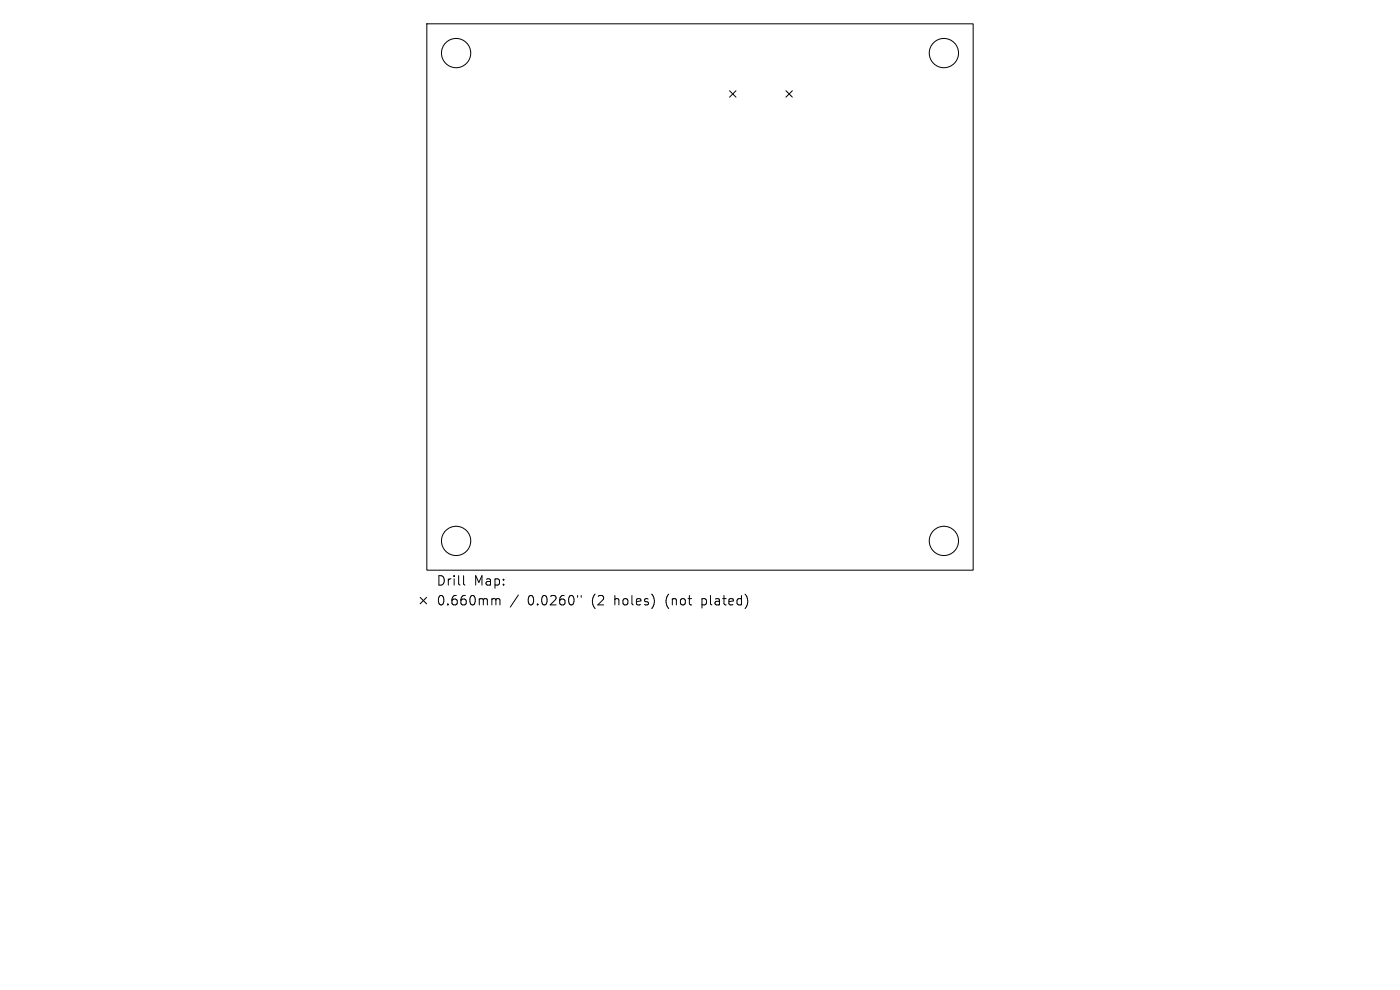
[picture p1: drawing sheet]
<svg xmlns="http://www.w3.org/2000/svg" width="297mm" height="210mm" viewBox="0 0 297 210" stroke-linecap="round" stroke-linejoin="round" font-family="sans-serif">
<defs><g id="words">
<g font-size="2.8">
<text x="92.5" y="124.5">Drill</text>
<text x="100.5" y="124.5">Map:</text>
<text x="92.5" y="128.7">0.660mm</text>
<text x="111.9" y="128.7">0.0260&quot;</text>
<text x="125.7" y="128.7">(2</text>
<text x="130.6" y="128.7">holes)</text>
<text x="141.7" y="128.7">(not</text>
<text x="149.5" y="128.7">plated)</text>
</g>
</g></defs>
<g fill="none" stroke="#000" stroke-width=".21">
<path d="M90.6 5.1h115.9v115.9h-115.9zM154.8 19.2l1.3 1.4M156.1 19.2l-1.3 1.4M166.7 19.2l1.4 1.4M168.1 19.2l-1.4 1.4M89.1 126.7l1.4 1.4M90.5 126.7l-1.4 1.4M98.3 122.1v1.7l.3 .3M104.6 127l.5 .1 .1 .2M105.2 127.3l.3-.3 .5 .1 .1 1.2M105.2 127.3v1M110 126.2l-1.8 2.6"/>
<path d="M122.5 126.3v.4M123.3 126.3v.4"/>
<circle cx="96.8" cy="11.3" r="3.1"/>
<circle cx="200.2" cy="11.3" r="3.1"/>
<circle cx="96.8" cy="114.7" r="3.1"/>
<circle cx="200.2" cy="114.7" r="3.1"/>
</g>
<use href="#words"/>
</svg>
